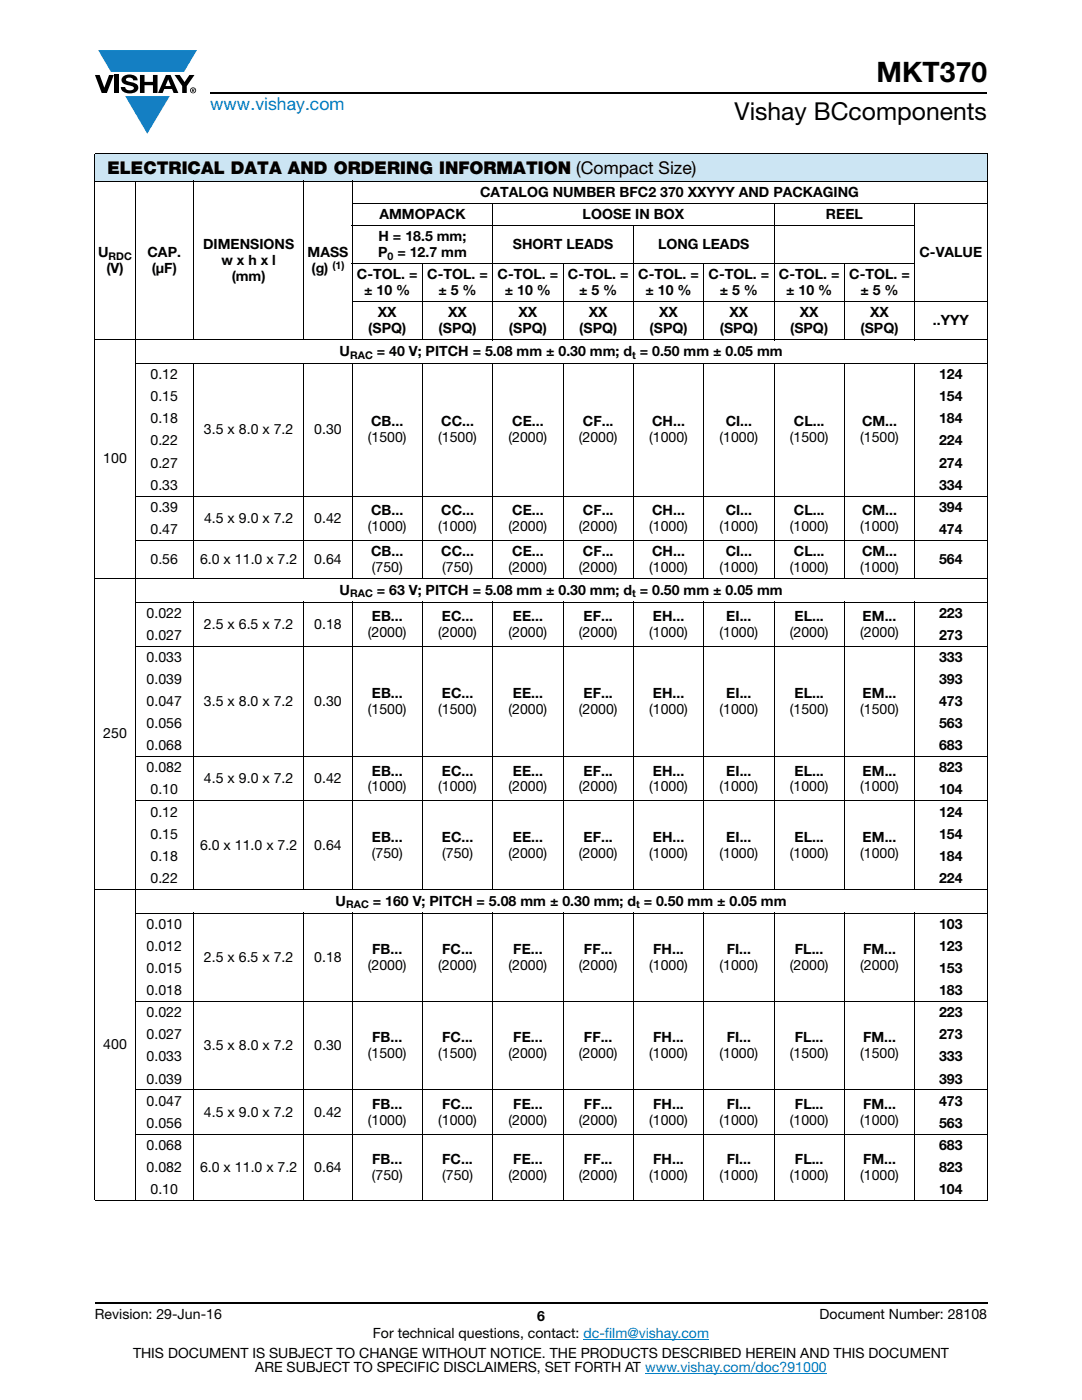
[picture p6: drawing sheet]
<svg xmlns="http://www.w3.org/2000/svg" width="216mm" height="279mm" viewBox="0 0 216 279" stroke-linecap="round" stroke-linejoin="round" font-family="sans-serif">
<defs><g id="words">
<text font-size="5.6" x="174.9" y="16.4">MKT370</text>
<text font-size="4.9" x="146.6" y="24">Vishay BCcomponents</text>
<text font-size="3.5" fill="#007ec4" x="42" y="21.9">www.vishay.com</text>
<text font-size="3.5" x="21.4" y="34.8">ELECTRICAL DATA AND ORDERING INFORMATION (Compact Size)</text>
<g font-size="2.8">
<text x="95.8" y="39.3">CATALOG NUMBER BFC2 370 XXYYY AND PACKAGING</text>
<text x="75.7" y="43.7">AMMOPACK</text>
<text x="116.3" y="43.7">LOOSE IN BOX</text>
<text x="164.8" y="43.7">REEL</text>
<text x="19.6" y="51.3">U</text>
<text x="29.4" y="51.3">CAP.</text>
<text x="40.5" y="49.7">DIMENSIONS</text>
<text x="44.2" y="52.9">w x h x l</text>
<text x="61.4" y="51.3">MASS</text>
<text x="75.4" y="51.3">P</text>
<text x="75.5" y="48.1">H = 18.5 mm;</text>
<text x="79.3" y="51.3">= 12.7 mm</text>
<text x="102.4" y="49.7">SHORT LEADS</text>
<text x="131.3" y="49.7">LONG LEADS</text>
<text x="183.5" y="51.3">C-VALUE</text>
<text x="21.2" y="54.5">(V)</text>
<text x="30.3" y="54.5">(μF)</text>
<text x="46.2" y="56.1">(mm)</text>
<text x="62.1" y="54.5">(g)</text>
<text x="71.2" y="55.7">C-TOL. =</text>
<text x="72.7" y="58.9">± 10 %</text>
<text x="85.3" y="55.7">C-TOL. =</text>
<text x="87.5" y="58.9">± 5 %</text>
<text x="99.3" y="55.7">C-TOL. =</text>
<text x="100.7" y="58.9">± 10 %</text>
<text x="113.3" y="55.7">C-TOL. =</text>
<text x="115.5" y="58.9">± 5 %</text>
<text x="127.4" y="55.7">C-TOL. =</text>
<text x="128.8" y="58.9">± 10 %</text>
<text x="141.4" y="55.7">C-TOL. =</text>
<text x="143.6" y="58.9">± 5 %</text>
<text x="155.4" y="55.7">C-TOL. =</text>
<text x="156.9" y="58.9">± 10 %</text>
<text x="169.5" y="55.7">C-TOL. =</text>
<text x="171.7" y="58.9">± 5 %</text>
<text x="75.4" y="63.3">XX</text>
<text x="89.4" y="63.3">XX</text>
<text x="103.5" y="63.3">XX</text>
<text x="117.5" y="63.3">XX</text>
<text x="131.5" y="63.3">XX</text>
<text x="145.6" y="63.3">XX</text>
<text x="159.6" y="63.3">XX</text>
<text x="173.6" y="63.3">XX</text>
<text x="186.1" y="64.9">..YYY</text>
<text x="67.8" y="71.1">U</text>
<text x="73.5" y="66.5">(SPQ)</text>
<text x="75.2" y="71.1">= 40 V; PITCH = 5.08 mm ± 0.30 mm; d = 0.50 mm ± 0.05 mm</text>
<text x="87.5" y="66.5">(SPQ)</text>
<text x="101.6" y="66.5">(SPQ)</text>
<text x="115.6" y="66.5">(SPQ)</text>
<text x="129.6" y="66.5">(SPQ)</text>
<text x="143.7" y="66.5">(SPQ)</text>
<text x="157.7" y="66.5">(SPQ)</text>
<text x="171.7" y="66.5">(SPQ)</text>
<text x="30" y="75.6">0.12</text>
<text x="187.4" y="75.6">124</text>
<text x="30" y="80.1">0.15</text>
<text x="187.4" y="80.1">154</text>
<text x="30" y="84.5">0.18</text>
<text x="30" y="88.9">0.22</text>
<text x="40.7" y="86.7">3.5 x 8.0 x 7.2</text>
<text x="62.7" y="86.7">0.30</text>
<text x="73.4" y="88.3">(1500)</text>
<text x="74.1" y="85.1">CB...</text>
<text x="87.4" y="88.3">(1500)</text>
<text x="88.1" y="85.1">CC...</text>
<text x="101.5" y="88.3">(2000)</text>
<text x="102.2" y="85.1">CE...</text>
<text x="115.5" y="88.3">(2000)</text>
<text x="116.3" y="85.1">CF...</text>
<text x="129.5" y="88.3">(1000)</text>
<text x="130.1" y="85.1">CH...</text>
<text x="143.6" y="88.3">(1000)</text>
<text x="144.8" y="85.1">CI...</text>
<text x="157.6" y="88.3">(1500)</text>
<text x="158.4" y="85.1">CL...</text>
<text x="171.6" y="88.3">(1500)</text>
<text x="172" y="85.1">CM...</text>
<text x="187.4" y="84.5">184</text>
<text x="187.4" y="88.9">224</text>
<text x="20.6" y="92.5">100</text>
<text x="30" y="93.3">0.27</text>
<text x="187.4" y="93.3">274</text>
<text x="30" y="97.7">0.33</text>
<text x="187.4" y="97.7">334</text>
<text x="30" y="102.1">0.39</text>
<text x="30" y="106.5">0.47</text>
<text x="40.7" y="104.3">4.5 x 9.0 x 7.2</text>
<text x="62.7" y="104.3">0.42</text>
<text x="73.4" y="105.9">(1000)</text>
<text x="74.1" y="102.7">CB...</text>
<text x="87.4" y="105.9">(1000)</text>
<text x="88.1" y="102.7">CC...</text>
<text x="101.5" y="105.9">(2000)</text>
<text x="102.2" y="102.7">CE...</text>
<text x="115.5" y="105.9">(2000)</text>
<text x="116.3" y="102.7">CF...</text>
<text x="129.5" y="105.9">(1000)</text>
<text x="130.1" y="102.7">CH...</text>
<text x="143.6" y="105.9">(1000)</text>
<text x="144.8" y="102.7">CI...</text>
<text x="157.6" y="105.9">(1000)</text>
<text x="158.4" y="102.7">CL...</text>
<text x="171.6" y="105.9">(1000)</text>
<text x="172" y="102.7">CM...</text>
<text x="187.4" y="102.1">394</text>
<text x="187.4" y="106.5">474</text>
<text x="30" y="112.5">0.56</text>
<text x="39.9" y="112.5">6.0 x 11.0 x 7.2</text>
<text x="62.7" y="112.5">0.64</text>
<text x="74.1" y="110.9">CB...</text>
<text x="88.1" y="110.9">CC...</text>
<text x="102.2" y="110.9">CE...</text>
<text x="116.3" y="110.9">CF...</text>
<text x="130.1" y="110.9">CH...</text>
<text x="144.8" y="110.9">CI...</text>
<text x="158.4" y="110.9">CL...</text>
<text x="172" y="110.9">CM...</text>
<text x="187.4" y="112.5">564</text>
<text x="67.8" y="118.7">U</text>
<text x="74.2" y="114.1">(750)</text>
<text x="75.2" y="118.7">= 63 V; PITCH = 5.08 mm ± 0.30 mm; d = 0.50 mm ± 0.05 mm</text>
<text x="88.2" y="114.1">(750)</text>
<text x="101.5" y="114.1">(2000)</text>
<text x="115.5" y="114.1">(2000)</text>
<text x="129.5" y="114.1">(1000)</text>
<text x="143.6" y="114.1">(1000)</text>
<text x="157.6" y="114.1">(1000)</text>
<text x="171.6" y="114.1">(1000)</text>
<text x="29.3" y="123.3">0.022</text>
<text x="40.7" y="125.5">2.5 x 6.5 x 7.2</text>
<text x="62.7" y="125.5">0.18</text>
<text x="74.2" y="123.9">EB...</text>
<text x="88.2" y="123.9">EC...</text>
<text x="102.3" y="123.9">EE...</text>
<text x="116.5" y="123.9">EF...</text>
<text x="130.3" y="123.9">EH...</text>
<text x="144.9" y="123.9">EI...</text>
<text x="158.5" y="123.9">EL...</text>
<text x="172.1" y="123.9">EM...</text>
<text x="187.4" y="123.3">223</text>
<text x="29.3" y="127.7">0.027</text>
<text x="73.4" y="127.1">(2000)</text>
<text x="87.4" y="127.1">(2000)</text>
<text x="101.5" y="127.1">(2000)</text>
<text x="115.5" y="127.1">(2000)</text>
<text x="129.5" y="127.1">(1000)</text>
<text x="143.6" y="127.1">(1000)</text>
<text x="157.6" y="127.1">(2000)</text>
<text x="171.6" y="127.1">(2000)</text>
<text x="187.4" y="127.7">273</text>
<text x="29.3" y="132.1">0.033</text>
<text x="29.3" y="136.5">0.039</text>
<text x="187.4" y="132.1">333</text>
<text x="187.4" y="136.5">393</text>
<text x="29.3" y="140.9">0.047</text>
<text x="40.7" y="140.9">3.5 x 8.0 x 7.2</text>
<text x="62.7" y="140.9">0.30</text>
<text x="73.4" y="142.5">(1500)</text>
<text x="74.2" y="139.3">EB...</text>
<text x="87.4" y="142.5">(1500)</text>
<text x="88.2" y="139.3">EC...</text>
<text x="101.5" y="142.5">(2000)</text>
<text x="102.3" y="139.3">EE...</text>
<text x="115.5" y="142.5">(2000)</text>
<text x="116.5" y="139.3">EF...</text>
<text x="129.5" y="142.5">(1000)</text>
<text x="130.3" y="139.3">EH...</text>
<text x="143.6" y="142.5">(1000)</text>
<text x="144.9" y="139.3">EI...</text>
<text x="157.6" y="142.5">(1500)</text>
<text x="158.5" y="139.3">EL...</text>
<text x="171.6" y="142.5">(1500)</text>
<text x="172.1" y="139.3">EM...</text>
<text x="187.4" y="140.9">473</text>
<text x="20.6" y="147.4">250</text>
<text x="29.3" y="145.3">0.056</text>
<text x="29.3" y="149.7">0.068</text>
<text x="187.4" y="145.3">563</text>
<text x="187.4" y="149.7">683</text>
<text x="29.3" y="154.2">0.082</text>
<text x="74.2" y="154.8">EB...</text>
<text x="88.2" y="154.8">EC...</text>
<text x="102.3" y="154.8">EE...</text>
<text x="116.5" y="154.8">EF...</text>
<text x="130.3" y="154.8">EH...</text>
<text x="144.9" y="154.8">EI...</text>
<text x="158.5" y="154.8">EL...</text>
<text x="172.1" y="154.8">EM...</text>
<text x="187.4" y="154.2">823</text>
<text x="30" y="158.6">0.10</text>
<text x="40.7" y="156.4">4.5 x 9.0 x 7.2</text>
<text x="62.7" y="156.4">0.42</text>
<text x="73.4" y="157.9">(1000)</text>
<text x="87.4" y="157.9">(1000)</text>
<text x="101.5" y="157.9">(2000)</text>
<text x="115.5" y="157.9">(2000)</text>
<text x="129.5" y="157.9">(1000)</text>
<text x="143.6" y="157.9">(1000)</text>
<text x="157.6" y="157.9">(1000)</text>
<text x="171.6" y="157.9">(1000)</text>
<text x="187.4" y="158.6">104</text>
<text x="30" y="167.4">0.15</text>
<text x="30" y="163">0.12</text>
<text x="74.2" y="168">EB...</text>
<text x="88.2" y="168">EC...</text>
<text x="102.3" y="168">EE...</text>
<text x="116.5" y="168">EF...</text>
<text x="130.3" y="168">EH...</text>
<text x="144.9" y="168">EI...</text>
<text x="158.5" y="168">EL...</text>
<text x="172.1" y="168">EM...</text>
<text x="187.4" y="163">124</text>
<text x="187.4" y="167.4">154</text>
<text x="30" y="171.8">0.18</text>
<text x="39.9" y="169.6">6.0 x 11.0 x 7.2</text>
<text x="62.7" y="169.6">0.64</text>
<text x="74.2" y="171.2">(750)</text>
<text x="88.2" y="171.2">(750)</text>
<text x="101.5" y="171.2">(2000)</text>
<text x="115.5" y="171.2">(2000)</text>
<text x="129.5" y="171.2">(1000)</text>
<text x="143.6" y="171.2">(1000)</text>
<text x="157.6" y="171.2">(1000)</text>
<text x="171.6" y="171.2">(1000)</text>
<text x="187.4" y="171.8">184</text>
<text x="30" y="176.2">0.22</text>
<text x="187.4" y="176.2">224</text>
<text x="29.3" y="185.4">0.010</text>
<text x="67" y="180.8">U</text>
<text x="74.4" y="180.8">= 160 V; PITCH = 5.08 mm ± 0.30 mm; d = 0.50 mm ± 0.05 mm</text>
<text x="187.4" y="185.4">103</text>
<text x="29.3" y="189.8">0.012</text>
<text x="40.7" y="192">2.5 x 6.5 x 7.2</text>
<text x="62.7" y="192">0.18</text>
<text x="74.3" y="190.4">FB...</text>
<text x="88.2" y="190.4">FC...</text>
<text x="102.4" y="190.4">FE...</text>
<text x="116.5" y="190.4">FF...</text>
<text x="130.3" y="190.4">FH...</text>
<text x="145" y="190.4">FI...</text>
<text x="158.6" y="190.4">FL...</text>
<text x="172.2" y="190.4">FM...</text>
<text x="187.4" y="189.8">123</text>
<text x="29.3" y="194.2">0.015</text>
<text x="73.4" y="193.6">(2000)</text>
<text x="87.4" y="193.6">(2000)</text>
<text x="101.5" y="193.6">(2000)</text>
<text x="115.5" y="193.6">(2000)</text>
<text x="129.5" y="193.6">(1000)</text>
<text x="143.6" y="193.6">(1000)</text>
<text x="157.6" y="193.6">(2000)</text>
<text x="171.6" y="193.6">(2000)</text>
<text x="187.4" y="194.2">153</text>
<text x="29.3" y="198.6">0.018</text>
<text x="29.3" y="203">0.022</text>
<text x="187.4" y="198.6">183</text>
<text x="187.4" y="203">223</text>
<text x="20.6" y="209.4">400</text>
<text x="29.3" y="207.4">0.027</text>
<text x="40.7" y="209.6">3.5 x 8.0 x 7.2</text>
<text x="62.7" y="209.6">0.30</text>
<text x="74.3" y="208">FB...</text>
<text x="88.2" y="208">FC...</text>
<text x="102.4" y="208">FE...</text>
<text x="116.5" y="208">FF...</text>
<text x="130.3" y="208">FH...</text>
<text x="145" y="208">FI...</text>
<text x="158.6" y="208">FL...</text>
<text x="172.2" y="208">FM...</text>
<text x="187.4" y="207.4">273</text>
<text x="29.3" y="211.8">0.033</text>
<text x="73.4" y="211.2">(1500)</text>
<text x="87.4" y="211.2">(1500)</text>
<text x="101.5" y="211.2">(2000)</text>
<text x="115.5" y="211.2">(2000)</text>
<text x="129.5" y="211.2">(1000)</text>
<text x="143.6" y="211.2">(1000)</text>
<text x="157.6" y="211.2">(1500)</text>
<text x="171.6" y="211.2">(1500)</text>
<text x="187.4" y="211.8">333</text>
<text x="29.3" y="216.2">0.039</text>
<text x="29.3" y="220.7">0.047</text>
<text x="74.3" y="221.3">FB...</text>
<text x="88.2" y="221.3">FC...</text>
<text x="102.4" y="221.3">FE...</text>
<text x="116.5" y="221.3">FF...</text>
<text x="130.3" y="221.3">FH...</text>
<text x="145" y="221.3">FI...</text>
<text x="158.6" y="221.3">FL...</text>
<text x="172.2" y="221.3">FM...</text>
<text x="187.4" y="216.2">393</text>
<text x="187.4" y="220.7">473</text>
<text x="29.3" y="225.1">0.056</text>
<text x="40.7" y="222.9">4.5 x 9.0 x 7.2</text>
<text x="62.7" y="222.9">0.42</text>
<text x="73.4" y="224.5">(1000)</text>
<text x="87.4" y="224.5">(1000)</text>
<text x="101.5" y="224.5">(2000)</text>
<text x="115.5" y="224.5">(2000)</text>
<text x="129.5" y="224.5">(1000)</text>
<text x="143.6" y="224.5">(1000)</text>
<text x="157.6" y="224.5">(1000)</text>
<text x="171.6" y="224.5">(1000)</text>
<text x="187.4" y="225.1">563</text>
<text x="29.3" y="229.5">0.068</text>
<text x="29.3" y="233.9">0.082</text>
<text x="39.9" y="233.9">6.0 x 11.0 x 7.2</text>
<text x="62.7" y="233.9">0.64</text>
<text x="74.3" y="232.3">FB...</text>
<text x="88.2" y="232.3">FC...</text>
<text x="102.4" y="232.3">FE...</text>
<text x="116.5" y="232.3">FF...</text>
<text x="130.3" y="232.3">FH...</text>
<text x="145" y="232.3">FI...</text>
<text x="158.6" y="232.3">FL...</text>
<text x="172.2" y="232.3">FM...</text>
<text x="187.4" y="229.5">683</text>
<text x="187.4" y="233.9">823</text>
<text x="30" y="238.3">0.10</text>
<text x="74.2" y="235.5">(750)</text>
<text x="88.2" y="235.5">(750)</text>
<text x="101.5" y="235.5">(2000)</text>
<text x="115.5" y="235.5">(2000)</text>
<text x="129.5" y="235.5">(1000)</text>
<text x="143.6" y="235.5">(1000)</text>
<text x="157.6" y="235.5">(1000)</text>
<text x="171.6" y="235.5">(1000)</text>
<text x="187.4" y="238.3">104</text>
<text x="18.9" y="263.3">Revision: 29-Jun-16</text>
<text x="107.2" y="263.6">6</text>
<text x="163.6" y="263.3">Document Number: 28108</text>
<text x="74.4" y="267.1">For technical questions, contact: dc-film@vishay.com</text>
<text x="26.5" y="271">THIS DOCUMENT IS SUBJECT TO CHANGE WITHOUT NOTICE. THE PRODUCTS DESCRIBED HEREIN AND THIS DOCUMENT</text>
<text x="50.9" y="273.8">ARE SUBJECT TO SPECIFIC DISCLAIMERS, SET FORTH AT www.vishay.com/doc?91000</text>
</g>
<g font-size="2.1">
<text x="21.7" y="51.8">RDC</text>
<text x="66.3" y="53.6">(1)</text>
<text x="77.3" y="51.8">0</text>
<text x="69.8" y="71.6">RAC</text>
<text x="126.1" y="71.6">t</text>
<text x="69.8" y="119.2">RAC</text>
<text x="126.1" y="119.2">t</text>
<text x="69.1" y="181.3">RAC</text>
<text x="126.9" y="181.3">t</text>
</g>
</g></defs>
<g fill="#147fc3">
<path d="M19.6 10h19.7l-2.6 4.3h-1.1h-13.5z"/>
<path d="M25 19.2h8.9l-4.5 7.5z"/>
</g>
<g fill="#000">
<path d="M18.9 15h1l.9 2.5 1-2.5h.9l-1.4 3.6h-1zM22.9 15h.9v3.6h-.9zM24.6 15.3a2.1 2.1 0 0 1 2.8 .3l.1 .4h-.9a.79 .79 0 0 0-.7-.5 .79 .79 0 0 0-.8 .4l.3 .3 1 .2a1.08 1.08 0 0 1 1.2 1 1.08 1.08 0 0 1-1.1 1.2 1.73 1.73 0 0 1-2.4-1.2h.9a.96 .96 0 0 0 .8 .6 .96 .96 0 0 0 .9-.4 1.31 1.31 0 0 0-1.2-.6 1.03 1.03 0 0 1-1.1-.6 1.03 1.03 0 0 1 .2-1.1zM27.9 15h.9v1.3h1.7v-1.3h.9v3.6h-.9v-1.6h-1.7v1.6h-.9zM34.8 15h1.1l.9 1.4 1-1.4h1l-1.5 2.2v1.4h-.9v-1.4z"/>
<path d="M33.6 15.9l.5 1.3h-1.1zM33.1 15l-1.6 3.6h1l.3-.8h1.5l.3 .8h1l-1.6-3.6z"/>
<path d="M38.4 17.8h.2v.2h-.2zM38.3 17.7v.7h.1v-.3l.4 .3-.2-.3 .2-.2-.1-.2z"/>
<path d="M38.1 18a.46 .46 0 0 1 .9 0 .46 .46 0 0 1-.9 0zM37.9 18a.6 .6 0 0 0 1.2 0 .6 .6 0 0 0-1.2 0z"/>
</g>
<path d="M42 18.6h155M18.9 260h178.1" fill="none" stroke="#000" stroke-width=".36"/>
<path d="M116.4 267.3h25.1M128.7 274h36.3" fill="none" stroke="#007ec4" stroke-width=".2"/>
<path d="M18.9 30.7h178.1v5.5h-178.1z" fill="#cce5f3"/>
<g fill="none" stroke="#000" stroke-width=".2">
<path d="M18.9 30.7h178.1M18.9 36.2h178.1M18.9 30.8v208.7M27 36.1v203.6M38.6 36.1v31.8M60.6 36.1v31.8M70.3 36.1v31.8M197 30.8v208.7M70.2 40.6h126.8M70.2 45h112.4M70.2 52.6h112.4M84.3 52.5v15.4"/>
<path d="M98.3 40.5v27.4M112.4 52.5v15.4M126.4 44.9v23M140.4 52.5v15.4M154.5 40.5v27.4M168.5 52.5v15.4M182.5 40.5v27.4M18.9 67.8h178.1M26.9 72.5h170.1M38.6 72.5v43M60.6 72.5v43M70.2 60.2h126.8"/>
<path d="M70.3 72.5v43M84.3 72.5v43M98.3 72.5v43M112.4 72.5v43M126.4 72.5v43M140.4 72.5v43M154.5 72.5v43M168.5 72.5v43M182.5 72.5v43M26.9 99h170.1M18.9 115.4h178.1M26.9 107.8h170.1"/>
<path d="M26.9 120.2h170.1M26.9 129h170.1M38.6 120.1v57.5M60.6 120.1v57.5M70.3 120.1v57.5M84.3 120.1v57.5M98.3 120.1v57.5M112.4 120.1v57.5M126.4 120.1v57.5M140.4 120.1v57.5M154.5 120.1v57.5M168.5 120.1v57.5"/>
<path d="M182.5 120.1v57.5M26.9 151h170.1M26.9 159.9h170.1M18.9 177.5h178.1M26.9 182.3h170.1M26.9 199.9h170.1M38.6 182.2v57.5M60.6 182.2v57.5M70.3 182.2v57.5M84.3 182.2v57.5M98.3 182.2v57.5M112.4 182.2v57.5"/>
<path d="M126.4 182.2v57.5M140.4 182.2v57.5M154.5 182.2v57.5M168.5 182.2v57.5M182.5 182.2v57.5M26.9 217.5h170.1M18.9 239.6h178.1M26.9 226.4h170.1"/>
</g>
<use href="#words"/>
</svg>
